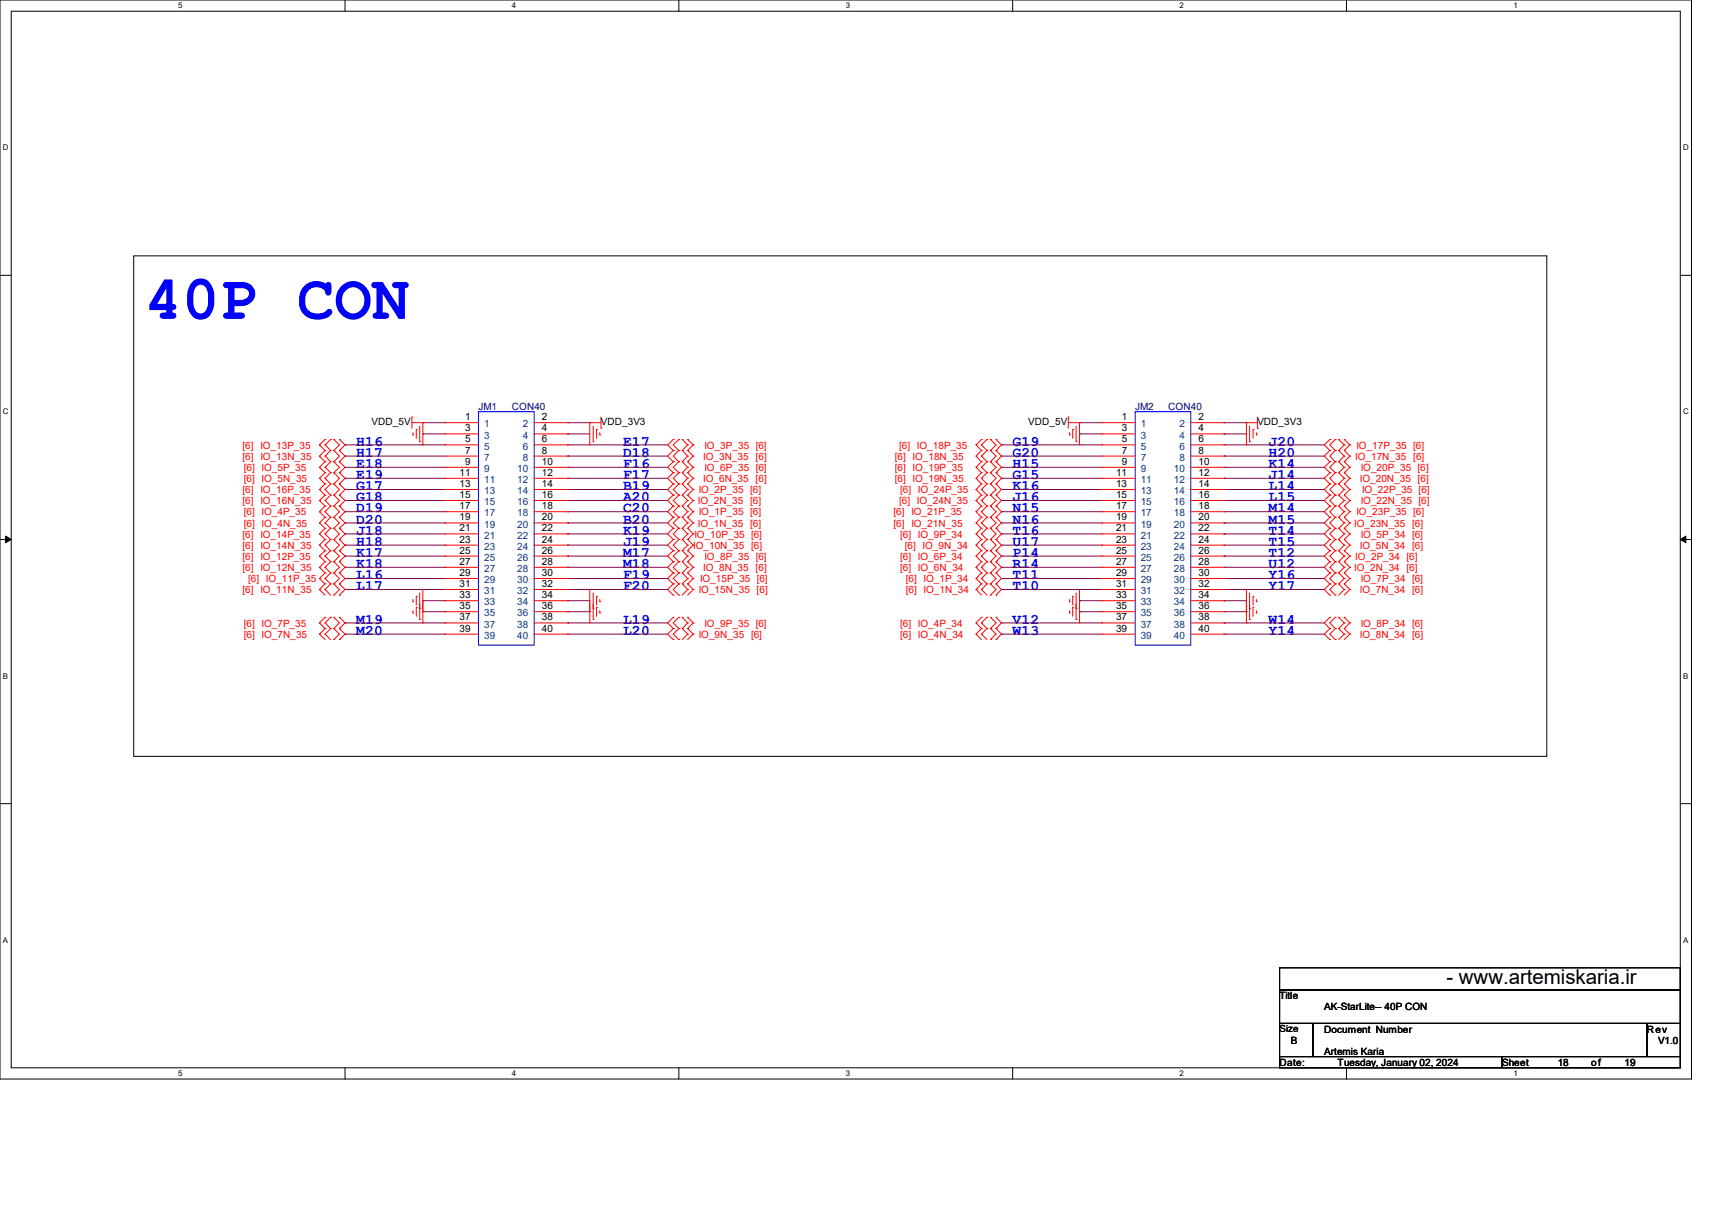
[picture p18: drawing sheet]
<svg xmlns="http://www.w3.org/2000/svg" width="297mm" height="210mm" viewBox="0 0 297 210" stroke-linecap="round" stroke-linejoin="round" font-family="sans-serif">
<defs><g id="words">
<text font-size="10.8" fill="#00f" x="25.1" y="55.3">40P CON</text>
<text font-size="3.6" x="251" y="170.8">- www.artemiskaria.ir</text>
<g font-size="2.5" fill="#00f">
<text x="61.8" y="77.4">H16</text>
<text x="108.1" y="77.4">E17</text>
<text x="175.7" y="77.4">G19</text>
<text x="220.1" y="77.4">J20</text>
<text x="61.8" y="79.3">H17</text>
<text x="61.8" y="83.2">E19</text>
<text x="61.8" y="81.2">E18</text>
<text x="108.1" y="79.3">D18</text>
<text x="108.1" y="83.2">F17</text>
<text x="108.1" y="81.2">F16</text>
<text x="175.7" y="79.3">G20</text>
<text x="175.7" y="83.2">G15</text>
<text x="175.7" y="81.2">H15</text>
<text x="220.1" y="79.3">H20</text>
<text x="220.1" y="83.2">J14</text>
<text x="220.1" y="81.2">K14</text>
<text x="61.8" y="85.1">G17</text>
<text x="61.8" y="87">G18</text>
<text x="61.8" y="88.9">D19</text>
<text x="108.1" y="85.1">B19</text>
<text x="108.1" y="87">A20</text>
<text x="108.1" y="88.9">C20</text>
<text x="175.7" y="85.1">K16</text>
<text x="175.7" y="87">J16</text>
<text x="175.7" y="88.9">N15</text>
<text x="220.1" y="85.1">L14</text>
<text x="220.1" y="87">L15</text>
<text x="220.1" y="88.9">M14</text>
<text x="61.8" y="90.9">D20</text>
<text x="61.8" y="92.8">J18</text>
<text x="61.8" y="94.7">H18</text>
<text x="108.1" y="90.9">B20</text>
<text x="108.1" y="92.8">K19</text>
<text x="108.1" y="94.7">J19</text>
<text x="175.7" y="90.9">N16</text>
<text x="175.7" y="92.8">T16</text>
<text x="175.7" y="94.7">U17</text>
<text x="220.1" y="90.9">M15</text>
<text x="220.1" y="92.8">T14</text>
<text x="220.1" y="94.7">T15</text>
<text x="61.8" y="98.6">K18</text>
<text x="61.8" y="96.7">K17</text>
<text x="61.8" y="100.5">L16</text>
<text x="108.1" y="98.6">M18</text>
<text x="108.1" y="96.7">M17</text>
<text x="108.1" y="100.5">F19</text>
<text x="175.7" y="98.6">R14</text>
<text x="175.7" y="96.7">P14</text>
<text x="175.7" y="100.5">T11</text>
<text x="220.1" y="98.6">U12</text>
<text x="220.1" y="96.7">T12</text>
<text x="220.1" y="100.5">Y16</text>
<text x="61.8" y="102.5">L17</text>
<text x="108.1" y="102.5">F20</text>
<text x="175.7" y="102.5">T10</text>
<text x="220.1" y="102.5">Y17</text>
<text x="61.8" y="110.2">M20</text>
<text x="61.8" y="108.2">M19</text>
<text x="108.1" y="110.2">L20</text>
<text x="108.1" y="108.2">L19</text>
<text x="175.7" y="110.2">W13</text>
<text x="175.7" y="108.2">V12</text>
<text x="220.1" y="110.2">Y14</text>
<text x="220.1" y="108.2">W14</text>
</g>
<g font-size="1.7" fill="#000080">
<text x="83" y="71.1">JM1</text>
<text x="88.8" y="71.1">CON40</text>
<text x="196.9" y="71.1">JM2</text>
<text x="202.7" y="71.1">CON40</text>
</g>
<g font-size="1.7" fill="#f00">
<text x="42.1" y="77.9">[6] IO_13P_35</text>
<text x="122.2" y="77.9">IO_3P_35 [6]</text>
<text x="156" y="77.9">[6] IO_18P_35</text>
<text x="235.3" y="77.9">IO_17P_35 [6]</text>
<text x="42.1" y="79.8">[6] IO_13N_35</text>
<text x="42.3" y="81.7">[6] IO_5P_35</text>
<text x="42.3" y="83.6">[6] IO_5N_35</text>
<text x="122" y="79.8">IO_3N_35 [6]</text>
<text x="122" y="83.6">IO_6N_35 [6]</text>
<text x="122.2" y="81.7">IO_6P_35 [6]</text>
<text x="155.2" y="79.8">[6] IO_18N_35</text>
<text x="155.2" y="81.7">[6] IO_19P_35</text>
<text x="155.2" y="83.6">[6] IO_19N_35</text>
<text x="235.1" y="79.8">IO_17N_35 [6]</text>
<text x="235.9" y="83.6">IO_20N_35 [6]</text>
<text x="236.1" y="81.7">IO_20P_35 [6]</text>
<text x="42.1" y="85.6">[6] IO_16P_35</text>
<text x="42.1" y="87.5">[6] IO_16N_35</text>
<text x="42.3" y="89.4">[6] IO_4P_35</text>
<text x="121.1" y="87.5">IO_2N_35 [6]</text>
<text x="121.2" y="89.4">IO_1P_35 [6]</text>
<text x="121.2" y="85.6">IO_2P_35 [6]</text>
<text x="155" y="89.4">[6] IO_21P_35</text>
<text x="156" y="87.5">[6] IO_24N_35</text>
<text x="156.2" y="85.6">[6] IO_24P_35</text>
<text x="235.3" y="89.4">IO_23P_35 [6]</text>
<text x="236.1" y="87.5">IO_22N_35 [6]</text>
<text x="236.3" y="85.6">IO_22P_35 [6]</text>
<text x="42.1" y="93.3">[6] IO_14P_35</text>
<text x="42.1" y="95.2">[6] IO_14N_35</text>
<text x="42.3" y="91.4">[6] IO_4N_35</text>
<text x="120.3" y="95.2">IO_10N_35 [6]</text>
<text x="120.5" y="93.3">IO_10P_35 [6]</text>
<text x="121.1" y="91.4">IO_1N_35 [6]</text>
<text x="155" y="91.4">[6] IO_21N_35</text>
<text x="156.2" y="93.3">[6] IO_9P_34</text>
<text x="157" y="95.2">[6] IO_9N_34</text>
<text x="234.9" y="91.4">IO_23N_35 [6]</text>
<text x="235.9" y="95.2">IO_5N_34 [6]</text>
<text x="236.1" y="93.3">IO_5P_34 [6]</text>
<text x="42.1" y="97.2">[6] IO_12P_35</text>
<text x="42.1" y="99.1">[6] IO_12N_35</text>
<text x="43.1" y="101">[6] IO_11P_35</text>
<text x="121.5" y="101">IO_15P_35 [6]</text>
<text x="122" y="99.1">IO_8N_35 [6]</text>
<text x="122.2" y="97.2">IO_8P_35 [6]</text>
<text x="156.2" y="99.1">[6] IO_6N_34</text>
<text x="156.2" y="97.2">[6] IO_6P_34</text>
<text x="157.1" y="101">[6] IO_1P_34</text>
<text x="234.9" y="99.1">IO_2N_34 [6]</text>
<text x="235.1" y="97.2">IO_2P_34 [6]</text>
<text x="236.1" y="101">IO_7P_34 [6]</text>
<text x="42.1" y="103">[6] IO_11N_35</text>
<text x="121.2" y="103">IO_15N_35 [6]</text>
<text x="157.1" y="103">[6] IO_1N_34</text>
<text x="235.9" y="103">IO_7N_34 [6]</text>
<text x="42.3" y="110.7">[6] IO_7N_35</text>
<text x="42.3" y="108.8">[6] IO_7P_35</text>
<text x="121.2" y="110.7">IO_9N_35 [6]</text>
<text x="122.2" y="108.8">IO_9P_35 [6]</text>
<text x="156.2" y="108.8">[6] IO_4P_34</text>
<text x="156.2" y="110.7">[6] IO_4N_34</text>
<text x="235.9" y="110.7">IO_8N_34 [6]</text>
<text x="236.1" y="108.8">IO_8P_34 [6]</text>
</g>
<g font-size="1.7">
<text x="64.5" y="73.8">VDD_5V</text>
<text x="80.7" y="72.9">1</text>
<text x="80.7" y="74.9">3</text>
<text x="80.7" y="76.8">5</text>
<text x="94" y="72.9">2</text>
<text x="94" y="74.9">4</text>
<text x="94" y="76.8">6</text>
<text x="104.3" y="73.8">VDD_3V3</text>
<text x="178.4" y="73.8">VDD_5V</text>
<text x="194.6" y="72.9">1</text>
<text x="194.6" y="74.9">3</text>
<text x="194.6" y="76.8">5</text>
<text x="207.9" y="72.9">2</text>
<text x="207.9" y="74.9">4</text>
<text x="207.9" y="76.8">6</text>
<text x="218.1" y="73.8">VDD_3V3</text>
<text x="79.7" y="82.6">11</text>
<text x="80.7" y="78.7">7</text>
<text x="80.7" y="80.7">9</text>
<text x="94" y="78.7">8</text>
<text x="94" y="80.7">10</text>
<text x="94" y="82.6">12</text>
<text x="193.6" y="82.6">11</text>
<text x="194.6" y="78.7">7</text>
<text x="194.6" y="80.7">9</text>
<text x="207.9" y="78.7">8</text>
<text x="207.9" y="80.7">10</text>
<text x="207.9" y="82.6">12</text>
<text x="79.7" y="84.5">13</text>
<text x="79.7" y="86.4">15</text>
<text x="79.7" y="88.4">17</text>
<text x="94" y="84.5">14</text>
<text x="94" y="86.4">16</text>
<text x="94" y="88.4">18</text>
<text x="193.6" y="84.5">13</text>
<text x="193.6" y="86.4">15</text>
<text x="193.6" y="88.4">17</text>
<text x="207.9" y="84.5">14</text>
<text x="207.9" y="86.4">16</text>
<text x="207.9" y="88.4">18</text>
<text x="79.7" y="90.3">19</text>
<text x="79.7" y="92.2">21</text>
<text x="79.7" y="94.2">23</text>
<text x="94" y="90.3">20</text>
<text x="94" y="92.2">22</text>
<text x="94" y="94.2">24</text>
<text x="193.6" y="90.3">19</text>
<text x="193.6" y="92.2">21</text>
<text x="193.6" y="94.2">23</text>
<text x="207.9" y="90.3">20</text>
<text x="207.9" y="92.2">22</text>
<text x="207.9" y="94.2">24</text>
<text x="79.7" y="96.1">25</text>
<text x="79.7" y="98">27</text>
<text x="79.7" y="100">29</text>
<text x="79.7" y="101.9">31</text>
<text x="94" y="96.1">26</text>
<text x="94" y="98">28</text>
<text x="94" y="100">30</text>
<text x="94" y="101.9">32</text>
<text x="193.6" y="96.1">25</text>
<text x="193.6" y="98">27</text>
<text x="193.6" y="100">29</text>
<text x="193.6" y="101.9">31</text>
<text x="207.9" y="96.1">26</text>
<text x="207.9" y="98">28</text>
<text x="207.9" y="100">30</text>
<text x="207.9" y="101.9">32</text>
<text x="79.7" y="103.8">33</text>
<text x="79.7" y="105.7">35</text>
<text x="79.7" y="107.7">37</text>
<text x="94" y="103.8">34</text>
<text x="94" y="105.7">36</text>
<text x="94" y="107.7">38</text>
<text x="193.6" y="103.8">33</text>
<text x="193.6" y="105.7">35</text>
<text x="193.6" y="107.7">37</text>
<text x="207.9" y="103.8">34</text>
<text x="207.9" y="105.7">36</text>
<text x="207.9" y="107.7">38</text>
<text x="79.7" y="109.6">39</text>
<text x="94" y="109.6">40</text>
<text x="193.6" y="109.6">39</text>
<text x="207.9" y="109.6">40</text>
<text x="222" y="173.4">Title</text>
<text x="222" y="179.2">Size</text>
<text x="229.7" y="175.3">AK-StarLite-- 40P CON</text>
<text x="229.7" y="179.2">Document Number</text>
<text x="285.7" y="179.2">Rev</text>
<text x="222" y="185">Date:</text>
<text x="223.9" y="181.1">B</text>
<text x="229.7" y="183.1">Artemis Karia</text>
<text x="232.1" y="185">Tuesday, January 02, 2024</text>
<text x="260.6" y="185">Sheet</text>
<text x="270.2" y="185">18</text>
<text x="276.1" y="185">of</text>
<text x="281.8" y="185">19</text>
<text x="287.6" y="181.1">V1.0</text>
</g>
<g font-size="1.7" fill="#004080">
<text x="84" y="74.2">1</text>
<text x="84" y="76.1">3</text>
<text x="90.7" y="74.2">2</text>
<text x="90.7" y="76.1">4</text>
<text x="197.9" y="74.2">1</text>
<text x="197.9" y="76.1">3</text>
<text x="204.6" y="74.2">2</text>
<text x="204.6" y="76.1">4</text>
<text x="84" y="78">5</text>
<text x="84" y="80">7</text>
<text x="84" y="81.9">9</text>
<text x="84" y="83.8">11</text>
<text x="89.7" y="81.9">10</text>
<text x="89.7" y="83.8">12</text>
<text x="90.7" y="78">6</text>
<text x="90.7" y="80">8</text>
<text x="197.9" y="78">5</text>
<text x="197.9" y="80">7</text>
<text x="197.9" y="81.9">9</text>
<text x="197.9" y="83.8">11</text>
<text x="203.7" y="81.9">10</text>
<text x="203.7" y="83.8">12</text>
<text x="204.6" y="78">6</text>
<text x="204.6" y="80">8</text>
<text x="84" y="85.8">13</text>
<text x="84" y="87.7">15</text>
<text x="84" y="89.6">17</text>
<text x="89.7" y="85.8">14</text>
<text x="89.7" y="87.7">16</text>
<text x="89.7" y="89.6">18</text>
<text x="197.9" y="85.8">13</text>
<text x="197.9" y="87.7">15</text>
<text x="197.9" y="89.6">17</text>
<text x="203.7" y="85.8">14</text>
<text x="203.7" y="87.7">16</text>
<text x="203.7" y="89.6">18</text>
<text x="84" y="91.6">19</text>
<text x="84" y="93.5">21</text>
<text x="84" y="95.4">23</text>
<text x="89.7" y="91.6">20</text>
<text x="89.7" y="93.5">22</text>
<text x="89.7" y="95.4">24</text>
<text x="197.9" y="91.6">19</text>
<text x="197.9" y="93.5">21</text>
<text x="197.9" y="95.4">23</text>
<text x="203.7" y="91.6">20</text>
<text x="203.7" y="93.5">22</text>
<text x="203.7" y="95.4">24</text>
<text x="84" y="97.3">25</text>
<text x="84" y="99.3">27</text>
<text x="84" y="101.2">29</text>
<text x="89.7" y="97.3">26</text>
<text x="89.7" y="99.3">28</text>
<text x="89.7" y="101.2">30</text>
<text x="197.9" y="97.3">25</text>
<text x="197.9" y="99.3">27</text>
<text x="197.9" y="101.2">29</text>
<text x="203.7" y="97.3">26</text>
<text x="203.7" y="99.3">28</text>
<text x="203.7" y="101.2">30</text>
<text x="84" y="103.1">31</text>
<text x="84" y="105.1">33</text>
<text x="84" y="107">35</text>
<text x="89.7" y="103.1">32</text>
<text x="89.7" y="105.1">34</text>
<text x="89.7" y="107">36</text>
<text x="197.9" y="103.1">31</text>
<text x="197.9" y="105.1">33</text>
<text x="197.9" y="107">35</text>
<text x="203.7" y="103.1">32</text>
<text x="203.7" y="105.1">34</text>
<text x="203.7" y="107">36</text>
<text x="84" y="108.9">37</text>
<text x="84" y="110.9">39</text>
<text x="89.7" y="108.9">38</text>
<text x="89.7" y="110.9">40</text>
<text x="197.9" y="108.9">37</text>
<text x="197.9" y="110.9">39</text>
<text x="203.7" y="108.9">38</text>
<text x="203.7" y="110.9">40</text>
</g>
<g font-size="1.4">
<text x="30.9" y="1.4">5</text>
<text x="88.8" y="1.4">4</text>
<text x="146.7" y="1.4">3</text>
<text x="204.6" y="1.4">2</text>
<text x="262.6" y="1.4">1</text>
<text x=".5" y="26.1">D</text>
<text x="292" y="26.1">D</text>
<text x=".5" y="71.9">C</text>
<text x="292" y="71.9">C</text>
<text x=".5" y="117.8">B</text>
<text x="292" y="117.8">B</text>
<text x=".5" y="163.6">A</text>
<text x="292" y="163.6">A</text>
<text x="30.9" y="186.8">5</text>
<text x="88.8" y="186.8">4</text>
<text x="146.7" y="186.8">3</text>
<text x="204.6" y="186.8">2</text>
<text x="262.6" y="186.8">1</text>
</g>
</g></defs>
<path d="M0 0h293.5v187.3h-293.5zM1.9 1.9h289.6v183.4h-289.6z" fill="none" stroke="#000" stroke-width=".17"/>
<g fill="#fff">
<path d="M30.9 .2h.8v1.5h-.8z"/>
<path d="M30.9 185.5h.8v1.6h-.8z"/>
</g>
<path d="M59.9 0v1.9M59.9 185.3v2" fill="none" stroke="#000" stroke-width=".17"/>
<g fill="#fff">
<path d="M88.8 .2h.8v1.5h-.8z"/>
<path d="M88.8 185.5h.8v1.6h-.8z"/>
</g>
<path d="M117.8 0v1.9M117.8 185.3v2" fill="none" stroke="#000" stroke-width=".17"/>
<g fill="#fff">
<path d="M146.7 .2h.8v1.5h-.8z"/>
<path d="M146.7 185.5h.8v1.6h-.8z"/>
</g>
<path d="M175.7 0v1.9M175.7 185.3v2" fill="none" stroke="#000" stroke-width=".17"/>
<g fill="#fff">
<path d="M204.6 .2h.8v1.5h-.8z"/>
<path d="M204.6 185.5h.8v1.6h-.8z"/>
</g>
<path d="M233.6 0v1.9M233.6 185.3v2" fill="none" stroke="#000" stroke-width=".17"/>
<g fill="#fff">
<path d="M262.6 .2h.7v1.5h-.7z"/>
<path d="M262.6 185.5h.7v1.6h-.7z"/>
<path d="M.5 24.8h1v1.6h-1z"/>
<path d="M292 24.8h1v1.6h-1z"/>
<path d="M.5 70.7h1v1.5h-1z"/>
<path d="M292 70.7h1v1.5h-1z"/>
</g>
<path d="M0 47.8h1.9M291.5 47.8h2" fill="none" stroke="#000" stroke-width=".17"/>
<g fill="#fff">
<path d="M.5 116.5h.9v1.6h-.9z"/>
<path d="M292 116.5h.9v1.6h-.9z"/>
</g>
<path d="M0 93.6h1.9M291.5 93.6h2" fill="none" stroke="#000" stroke-width=".17"/>
<path d="M1 93l.9 .6-.9 .6zM291.5 93.6l1-.6v1.2z" fill="#000" stroke="#000" stroke-width=".17"/>
<g fill="#fff">
<path d="M.5 162.4h.9v1.5h-.9z"/>
<path d="M292 162.4h.9v1.5h-.9z"/>
</g>
<path d="M23.2 44.4h245.2v86.9h-245.2zM0 139.5h1.9M291.5 139.5h2M222 168h69.5v3.8h-69.5zM222 171.8h69.5v5.8h-69.5zM222 177.6h5.8v5.8h-5.8zM227.8 177.6h57.9v5.8h-57.9zM285.7 177.6h5.8v5.8h-5.8zM222 183.4h38.6v1.9h-38.6zM260.6 183.4h30.9v1.9h-30.9z" fill="none" stroke="#000" stroke-width=".17"/>
<g fill="none" stroke="#800040" stroke-width=".17">
<path d="M59.9 77.2h.1M59.9 79.2h.1M59.9 77.2h17.3M59.9 79.2h17.3M73.4 73.4h.1M73.4 75.3h.1M73.4 73.4h3.8M73.4 75.3h3.8M98.5 73.4h.1M98.5 75.3h.1M98.5 77.2h.1M98.5 79.2h.1"/>
<path d="M98.5 73.4h3.8M98.5 75.3h3.8M98.5 77.2h17.3M98.5 79.2h17.3M173.7 77.2h.1M173.7 79.2h.1M173.7 77.2h17.4M173.7 79.2h17.4M187.3 73.4h.1M187.3 75.3h.1M187.3 73.4h3.8M187.3 75.3h3.8"/>
<path d="M212.3 73.4h.1M212.3 75.3h.1M212.3 77.2h.1M212.3 79.2h.1M212.3 73.4h3.9M212.3 75.3h3.9M212.3 77.2h17.4M212.3 79.2h17.4M59.9 81.1h.1M59.9 83h.1M59.9 85h.1M59.9 86.9h.1"/>
<path d="M59.9 90.8h.1M59.9 88.8h.1M59.9 92.7h.1M59.9 94.6h.1M59.9 98.5h.1M59.9 96.5h.1M59.9 81.1h17.3M59.9 92.7h17.3M59.9 90.8h17.3M59.9 88.8h17.3M59.9 85h17.3M59.9 86.9h17.3"/>
<path d="M59.9 83h17.3M59.9 98.5h17.3M59.9 94.6h17.3M59.9 96.5h17.3M98.5 81.1h.1M98.5 92.7h.1M98.5 90.8h.1M98.5 88.8h.1M98.5 85h.1M98.5 86.9h.1M98.5 83h.1M98.5 98.5h.1"/>
<path d="M98.5 94.6h.1M98.5 96.5h.1M98.5 81.1h17.3M98.5 92.7h17.3M98.5 90.8h17.3M98.5 88.8h17.3M98.5 85h17.3M98.5 86.9h17.3M98.5 83h17.3M98.5 98.5h17.3M98.5 94.6h17.3M98.5 96.5h17.3"/>
<path d="M173.7 81.1h.1M173.7 83h.1M173.7 85h.1M173.7 86.9h.1M173.7 90.8h.1M173.7 88.8h.1M173.7 98.5h.1M173.7 96.5h.1M173.7 94.6h.1M173.7 92.7h.1M173.7 81.1h17.4M173.7 92.7h17.4"/>
<path d="M173.7 90.8h17.4M173.7 88.8h17.4M173.7 85h17.4M173.7 86.9h17.4M173.7 83h17.4M173.7 98.5h17.4M173.7 94.6h17.4M173.7 96.5h17.4M212.3 88.8h.1M212.3 90.8h.1M212.3 86.9h.1M212.3 85h.1"/>
<path d="M212.3 83h.1M212.3 81.1h.1M212.3 92.7h.1M212.3 94.6h.1M212.3 96.5h.1M212.3 98.5h.1M212.3 81.1h17.4M212.3 92.7h17.4M212.3 90.8h17.4M212.3 88.8h17.4M212.3 85h17.4M212.3 86.9h17.4"/>
<path d="M212.3 83h17.4M212.3 98.5h17.4M212.3 94.6h17.4M212.3 96.5h17.4M59.9 100.4h.1M59.9 102.3h.1M59.9 108.1h.1M59.9 110.1h.1M59.9 100.4h17.3M59.9 102.3h17.3M59.9 110.1h17.3M59.9 108.1h17.3"/>
<path d="M73.4 104.3h.1M73.4 106.2h.1M73.4 104.3h3.8M73.4 106.2h3.8M98.5 104.3h.1M98.5 106.2h.1M98.5 100.4h.1M98.5 102.3h.1M98.5 108.1h.1M98.5 110.1h.1M98.5 104.3h3.8M98.5 106.2h3.8"/>
<path d="M98.5 100.4h17.3M98.5 102.3h17.3M98.5 110.1h17.3M98.5 108.1h17.3M173.7 100.4h.1M173.7 102.3h.1M173.7 110.1h.1M173.7 108.1h.1M173.7 100.4h17.4M173.7 102.3h17.4M173.7 110.1h17.4M173.7 108.1h17.4"/>
<path d="M187.3 104.3h.1M187.3 106.2h.1M187.3 104.3h3.8M187.3 106.2h3.8M212.3 104.3h.1M212.3 106.2h.1M212.3 102.3h.1M212.3 100.4h.1M212.3 108.1h.1M212.3 110.1h.1M212.3 104.3h3.9M212.3 106.2h3.9"/>
<path d="M212.3 100.4h17.4M212.3 102.3h17.4M212.3 110.1h17.4M212.3 108.1h17.4"/>
</g>
<g fill="none" stroke="#f00" stroke-width=".17">
<path d="M55.4 77.2h.1M55.4 79.2h.1M55.4 77.2l1 1M55.4 79.2l1 .9M56.4 77.2h.1M56.4 76.3h.1M56.4 79.2h.1M56.4 78.2h.1M56.4 77.2l1 1M56.4 76.3l-1 .9M56.4 79.2l1 .9M56.4 78.2l-1 1"/>
<path d="M57.4 76.3h.1M57.4 78.2h.1M57.4 76.3l-1 .9M57.4 78.2l-1 1M57.9 78.2h.1M57.9 76.3h.1M57.9 76.3l1 .9-1 1M57.9 78.2l1 1-1 .9M58.9 76.3h.1M58.9 78.2h.1M58.9 76.3l1 .9-1 1M58.9 78.2l1 1-1 .9"/>
<path d="M71.5 72.4h.1M71.5 73.4h1.9M71.5 72.4v1.9M71.6 75.5h.1M71.6 75.1v.4M72.2 74.5h.1M72.2 74.5v1.6M72.8 76.7h.1M72.8 74v2.7M73.4 73.4h.1M73.4 77.2h.1M73.4 73.4v3.8"/>
<path d="M77.2 73.4h.1M77.2 75.3h.1M77.2 77.2h.1M77.2 79.2h.1M77.2 73.4h5.8M77.2 75.3h5.8M77.2 77.2h5.8M77.2 79.2h5.8M92.7 73.4h5.8M92.7 75.3h5.8M92.7 77.2h5.8M92.7 79.2h5.8"/>
<path d="M98.5 73.4h.1M98.5 75.3h.1M98.5 77.2h.1M98.5 79.2h.1M102.3 73.4h.1M102.3 77.2h.1M102.3 73.4h2M102.3 73.4v3.8M102.9 76.7h.1M102.9 74v2.7M103.5 74.5h.1M103.5 74.5v1.6"/>
<path d="M104.1 75.5h.1M104.1 75.1v.4M104.3 74.3h.1M104.3 72.4v1.9M116.8 78.2h.1M116.8 76.3h.1M116.8 78.2l-1 1 1 .9M116.8 76.3l-1 .9 1 1M117.8 78.2h.1M117.8 76.3h.1M117.8 78.2l-1 1 1 .9M117.8 76.3l-1 .9 1 1"/>
<path d="M118.4 78.2h.1M118.4 76.3h.1M118.4 78.2l.9 1M118.4 76.3l.9 .9M119.3 79.2h.1M119.3 78.2h.1M119.3 77.2h.1M119.3 76.3h.1M119.3 79.2l-.9 .9M119.3 78.2l1 1M119.3 77.2l-.9 1M119.3 76.3l1 .9"/>
<path d="M120.3 79.2h.1M120.3 77.2h.1M120.3 79.2l-1 .9M120.3 77.2l-1 1M169.3 77.2h.1M169.3 79.2h.1M169.3 77.2l1 1M169.3 79.2l1 .9M170.3 77.2h.1M170.3 76.3h.1M170.3 79.2h.1M170.3 78.2h.1"/>
<path d="M170.3 77.2l.9 1M170.3 76.3l-1 .9M170.3 79.2l.9 .9M170.3 78.2l-1 1M171.2 76.3h.1M171.2 78.2h.1M171.2 76.3l-.9 .9M171.2 78.2l-.9 1M171.8 78.2h.1M171.8 76.3h.1M171.8 76.3l1 .9-1 1M171.8 78.2l1 1-1 .9"/>
<path d="M172.8 76.3h.1M172.8 78.2h.1M172.8 76.3l.9 .9-.9 1M172.8 78.2l.9 1-.9 .9M185.3 72.4h.1M185.3 73.4h2M185.3 72.4v1.9M185.5 75.5h.1M185.5 75.1v.4M186.1 74.5h.1M186.1 74.5v1.6M186.7 76.7h.1"/>
<path d="M186.7 74v2.7M187.3 73.4h.1M187.3 77.2h.1M187.3 73.4v3.8M191.1 73.4h.1M191.1 75.3h.1M191.1 77.2h.1M191.1 79.2h.1M191.1 73.4h5.8M191.1 75.3h5.8M191.1 77.2h5.8M191.1 79.2h5.8"/>
<path d="M206.6 73.4h5.7M206.6 75.3h5.7M206.6 77.2h5.7M206.6 79.2h5.7M212.3 73.4h.1M212.3 75.3h.1M212.3 77.2h.1M212.3 79.2h.1M216.2 73.4h.1M216.2 77.2h.1M216.2 73.4h1.9M216.2 73.4v3.8"/>
<path d="M216.8 76.7h.1M216.8 74v2.7M217.4 74.5h.1M217.4 74.5v1.6M218 75.5h.1M218 75.1v.4M218.1 74.3h.1M218.1 72.4v1.9M230.7 76.3h.1M230.7 78.2h.1M230.7 76.3l-1 .9 1 1M230.7 78.2l-1 1 1 .9"/>
<path d="M231.6 78.2h.1M231.6 76.3h.1M231.6 76.3l-.9 .9 .9 1M231.6 78.2l-.9 1 .9 .9M232.2 76.3h.1M232.2 78.2h.1M232.2 76.3l1 .9M232.2 78.2l1 1M233.2 77.2h.1M233.2 76.3h.1M233.2 79.2h.1M233.2 78.2h.1"/>
<path d="M233.2 77.2l-1 1M233.2 76.3l1 .9M233.2 79.2l-1 .9M233.2 78.2l1 1M234.2 77.2h.1M234.2 79.2h.1M234.2 77.2l-1 1M234.2 79.2l-1 .9M55.4 96.5h.1M55.4 81.1h.1M55.4 88.8h.1M55.4 83h.1"/>
<path d="M55.4 98.5h.1M55.4 92.7h.1M55.4 90.8h.1M55.4 94.6h.1M55.4 85h.1M55.4 86.9h.1M55.4 96.5l1 1M55.4 81.1l1 .9M55.4 88.8l1 1M55.4 83l1 1M55.4 98.5l1 .9M55.4 92.7l1 .9"/>
<path d="M55.4 90.8l1 .9M55.4 94.6l1 1M55.4 85l1 .9M55.4 86.9l1 .9M56.4 99.4h.1M56.4 96.5h.1M56.4 95.6h.1M56.4 81.1h.1M56.4 80.1h.1M56.4 88.8h.1M56.4 87.8h.1M56.4 83h.1"/>
<path d="M56.4 82h.1M56.4 98.5h.1M56.4 97.5h.1M56.4 92.7h.1M56.4 91.7h.1M56.4 90.8h.1M56.4 89.8h.1M56.4 94.6h.1M56.4 93.6h.1M56.4 85h.1M56.4 84h.1M56.4 86.9h.1"/>
<path d="M56.4 85.9h.1M56.4 99.4l-1 1M56.4 96.5l1 1M56.4 95.6l-1 .9M56.4 81.1l1 .9M56.4 80.1l-1 1M56.4 88.8l1 1M56.4 87.8l-1 1M56.4 83l1 1M56.4 82l-1 1M56.4 98.5l1 .9M56.4 97.5l-1 1"/>
<path d="M56.4 92.7l1 .9M56.4 91.7l-1 1M56.4 90.8l1 .9M56.4 89.8l-1 1M56.4 94.6l1 1M56.4 93.6l-1 1M56.4 85l1 .9M56.4 84l-1 1M56.4 86.9l1 .9M56.4 85.9l-1 1M57.4 99.4h.1M57.4 95.6h.1"/>
<path d="M57.4 80.1h.1M57.4 87.8h.1M57.4 82h.1M57.4 97.5h.1M57.4 91.7h.1M57.4 89.8h.1M57.4 93.6h.1M57.4 84h.1M57.4 85.9h.1M57.4 99.4l-1 1M57.4 95.6l-1 .9M57.4 80.1l-1 1"/>
<path d="M57.4 87.8l-1 1M57.4 82l-1 1M57.4 97.5l-1 1M57.4 91.7l-1 1M57.4 89.8l-1 1M57.4 93.6l-1 1M57.4 84l-1 1M57.4 85.9l-1 1M57.9 99.4h.1M57.9 97.5h.1M57.9 95.6h.1M57.9 82h.1"/>
<path d="M57.9 80.1h.1M57.9 89.8h.1M57.9 87.8h.1M57.9 84h.1M57.9 93.6h.1M57.9 91.7h.1M57.9 85.9h.1M57.9 99.4l1 1-1 .9M57.9 95.6l1 .9-1 1M57.9 80.1l1 1-1 .9M57.9 87.8l1 1-1 1M57.9 82l1 1-1 1"/>
<path d="M57.9 97.5l1 1-1 .9M57.9 91.7l1 1-1 .9M57.9 89.8l1 1-1 .9M57.9 93.6l1 1-1 1M57.9 84l1 1-1 .9M57.9 85.9l1 1-1 .9M58.9 99.4h.1M58.9 95.6h.1M58.9 97.5h.1M58.9 80.1h.1M58.9 82h.1M58.9 87.8h.1"/>
<path d="M58.9 89.8h.1M58.9 84h.1M58.9 91.7h.1M58.9 93.6h.1M58.9 85.9h.1M58.9 99.4l1 1-1 .9M58.9 95.6l1 .9-1 1M58.9 80.1l1 1-1 .9M58.9 87.8l1 1-1 1M58.9 82l1 1-1 1M58.9 97.5l1 1-1 .9M58.9 91.7l1 1-1 .9"/>
<path d="M58.9 89.8l1 1-1 .9M58.9 93.6l1 1-1 1M58.9 84l1 1-1 .9M58.9 85.9l1 1-1 .9M77.2 81.1h.1M77.2 83h.1M77.2 85h.1M77.2 86.9h.1M77.2 88.8h.1M77.2 90.8h.1M77.2 92.7h.1M77.2 94.6h.1"/>
<path d="M77.2 96.5h.1M77.2 98.5h.1M77.2 81.1h5.8M77.2 83h5.8M77.2 85h5.8M77.2 86.9h5.8M77.2 88.8h5.8M77.2 90.8h5.8M77.2 92.7h5.8M77.2 94.6h5.8M77.2 96.5h5.8M77.2 98.5h5.8"/>
<path d="M92.7 81.1h5.8M92.7 83h5.8M92.7 85h5.8M92.7 86.9h5.8M92.7 88.8h5.8M92.7 90.8h5.8M92.7 92.7h5.8M92.7 94.6h5.8M92.7 96.5h5.8M92.7 98.5h5.8M98.5 81.1h.1M98.5 83h.1"/>
<path d="M98.5 85h.1M98.5 86.9h.1M98.5 88.8h.1M98.5 90.8h.1M98.5 92.7h.1M98.5 94.6h.1M98.5 96.5h.1M98.5 98.5h.1M116.8 89.8h.1M116.8 91.7h.1M116.8 87.8h.1M116.8 85.9h.1"/>
<path d="M116.8 93.6h.1M116.8 84h.1M116.8 80.1h.1M116.8 95.6h.1M116.8 99.4h.1M116.8 82h.1M116.8 97.5h.1M116.8 89.8l-1 1 1 .9M116.8 87.8l-1 1 1 1M116.8 85.9l-1 1 1 .9M116.8 91.7l-1 1 1 .9M116.8 84l-1 1 1 .9"/>
<path d="M116.8 93.6l-1 1 1 1M116.8 99.4l-1 1 1 .9M116.8 82l-1 1 1 1M116.8 80.1l-1 1 1 .9M116.8 97.5l-1 1 1 .9M116.8 95.6l-1 .9 1 1M117.8 91.7h.1M117.8 89.8h.1M117.8 87.8h.1M117.8 85.9h.1M117.8 93.6h.1M117.8 84h.1"/>
<path d="M117.8 80.1h.1M117.8 95.6h.1M117.8 99.4h.1M117.8 82h.1M117.8 97.5h.1M117.8 89.8l-1 1 1 .9M117.8 87.8l-1 1 1 1M117.8 85.9l-1 1 1 .9M117.8 91.7l-1 1 1 .9M117.8 84l-1 1 1 .9M117.8 93.6l-1 1 1 1M117.8 99.4l-1 1 1 .9"/>
<path d="M117.8 82l-1 1 1 1M117.8 80.1l-1 1 1 .9M117.8 97.5l-1 1 1 .9M117.8 95.6l-1 .9 1 1M118.4 89.8h.1M118.4 87.8h.1M118.4 85.9h.1M118.4 91.7h.1M118.4 84h.1M118.4 93.6h.1M118.4 99.4h.1M118.4 82h.1"/>
<path d="M118.4 80.1h.1M118.4 97.5h.1M118.4 95.6h.1M118.4 89.8l.9 1M118.4 87.8l.9 1M118.4 85.9l.9 1M118.4 91.7l.9 1M118.4 84l.9 1M118.4 93.6l.9 1M118.4 99.4l.9 1M118.4 82l.9 1M118.4 80.1l.9 1"/>
<path d="M118.4 97.5l.9 1M118.4 95.6l.9 .9M119.3 90.8h.1M119.3 89.8h.1M119.3 88.8h.1M119.3 87.8h.1M119.3 86.9h.1M119.3 85.9h.1M119.3 92.7h.1M119.3 91.7h.1M119.3 85h.1M119.3 84h.1"/>
<path d="M119.3 94.6h.1M119.3 93.6h.1M119.3 99.4h.1M119.3 83h.1M119.3 82h.1M119.3 81.1h.1M119.3 80.1h.1M119.3 98.5h.1M119.3 97.5h.1M119.3 96.5h.1M119.3 95.6h.1M119.3 90.8l-.9 .9"/>
<path d="M119.3 89.8l1 1M119.3 88.8l-.9 1M119.3 87.8l1 1M119.3 86.9l-.9 .9M119.3 85.9l1 1M119.3 92.7l-.9 .9M119.3 91.7l1 1M119.3 85l-.9 .9M119.3 84l1 1M119.3 94.6l-.9 1M119.3 93.6l1 1M119.3 99.4l1 1"/>
<path d="M119.3 83l-.9 1M119.3 82l1 1M119.3 81.1l-.9 .9M119.3 80.1l1 1M119.3 98.5l-.9 .9M119.3 97.5l1 1M119.3 96.5l-.9 1M119.3 95.6l1 .9M120.3 90.8h.1M120.3 88.8h.1M120.3 86.9h.1M120.3 92.7h.1"/>
<path d="M120.3 85h.1M120.3 94.6h.1M120.3 83h.1M120.3 81.1h.1M120.3 98.5h.1M120.3 96.5h.1M120.3 90.8l-1 .9M120.3 88.8l-1 1M120.3 86.9l-1 .9M120.3 92.7l-1 .9M120.3 85l-1 .9M120.3 94.6l-1 1"/>
<path d="M120.3 83l-1 1M120.3 81.1l-1 .9M120.3 98.5l-1 .9M120.3 96.5l-1 1M169.3 94.6h.1M169.3 98.5h.1M169.3 96.5h.1M169.3 92.7h.1M169.3 88.8h.1M169.3 81.1h.1M169.3 90.8h.1M169.3 86.9h.1"/>
<path d="M169.3 83h.1M169.3 85h.1M169.3 94.6l1 1M169.3 98.5l1 .9M169.3 96.5l1 1M169.3 92.7l1 .9M169.3 88.8l1 1M169.3 81.1l1 .9M169.3 90.8l1 .9M169.3 86.9l1 .9M169.3 83l1 1M169.3 85l1 .9"/>
<path d="M170.3 94.6h.1M170.3 93.6h.1M170.3 99.4h.1M170.3 98.5h.1M170.3 97.5h.1M170.3 96.5h.1M170.3 95.6h.1M170.3 92.7h.1M170.3 91.7h.1M170.3 88.8h.1M170.3 87.8h.1M170.3 81.1h.1"/>
<path d="M170.3 80.1h.1M170.3 90.8h.1M170.3 89.8h.1M170.3 86.9h.1M170.3 85.9h.1M170.3 83h.1M170.3 82h.1M170.3 85h.1M170.3 84h.1M170.3 94.6l.9 1M170.3 93.6l-1 1M170.3 99.4l-1 1"/>
<path d="M170.3 98.5l.9 .9M170.3 97.5l-1 1M170.3 96.5l.9 1M170.3 95.6l-1 .9M170.3 92.7l.9 .9M170.3 91.7l-1 1M170.3 88.8l.9 1M170.3 87.8l-1 1M170.3 81.1l.9 .9M170.3 80.1l-1 1M170.3 90.8l.9 .9M170.3 89.8l-1 1"/>
<path d="M170.3 86.9l.9 .9M170.3 85.9l-1 1M170.3 83l.9 1M170.3 82l-1 1M170.3 85l.9 .9M170.3 84l-1 1M171.2 93.6h.1M171.2 99.4h.1M171.2 97.5h.1M171.2 95.6h.1M171.2 91.7h.1M171.2 87.8h.1"/>
<path d="M171.2 80.1h.1M171.2 89.8h.1M171.2 85.9h.1M171.2 82h.1M171.2 84h.1M171.2 93.6l-.9 1M171.2 99.4l-.9 1M171.2 97.5l-.9 1M171.2 95.6l-.9 .9M171.2 91.7l-.9 1M171.2 87.8l-.9 1M171.2 80.1l-.9 1"/>
<path d="M171.2 89.8l-.9 1M171.2 85.9l-.9 1M171.2 82l-.9 1M171.2 84l-.9 1M171.8 95.6h.1M171.8 93.6h.1M171.8 99.4h.1M171.8 97.5h.1M171.8 91.7h.1M171.8 80.1h.1M171.8 89.8h.1M171.8 87.8h.1"/>
<path d="M171.8 82h.1M171.8 85.9h.1M171.8 84h.1M171.8 93.6l1 1-1 1M171.8 99.4l1 1-1 .9M171.8 97.5l1 1-1 .9M171.8 95.6l1 .9-1 1M171.8 91.7l1 1-1 .9M171.8 87.8l1 1-1 1M171.8 80.1l1 1-1 .9M171.8 89.8l1 1-1 .9M171.8 85.9l1 1-1 .9"/>
<path d="M171.8 82l1 1-1 1M171.8 84l1 1-1 .9M172.8 93.6h.1M172.8 95.6h.1M172.8 99.4h.1M172.8 97.5h.1M172.8 91.7h.1M172.8 80.1h.1M172.8 87.8h.1M172.8 89.8h.1M172.8 82h.1M172.8 85.9h.1"/>
<path d="M172.8 84h.1M172.8 93.6l.9 1-.9 1M172.8 99.4l.9 1-.9 .9M172.8 97.5l.9 1-.9 .9M172.8 95.6l.9 .9-.9 1M172.8 91.7l.9 1-.9 .9M172.8 87.8l.9 1-.9 1M172.8 80.1l.9 1-.9 .9M172.8 89.8l.9 1-.9 .9M172.8 85.9l.9 1-.9 .9M172.8 82l.9 1-.9 1M172.8 84l.9 1-.9 .9"/>
<path d="M191.1 81.1h.1M191.1 83h.1M191.1 85h.1M191.1 86.9h.1M191.1 88.8h.1M191.1 90.8h.1M191.1 92.7h.1M191.1 94.6h.1M191.1 96.5h.1M191.1 98.5h.1M191.1 81.1h5.8M191.1 83h5.8"/>
<path d="M191.1 85h5.8M191.1 86.9h5.8M191.1 88.8h5.8M191.1 90.8h5.8M191.1 92.7h5.8M191.1 94.6h5.8M191.1 96.5h5.8M191.1 98.5h5.8M206.6 81.1h5.7M206.6 83h5.7M206.6 85h5.7M206.6 86.9h5.7"/>
<path d="M206.6 88.8h5.7M206.6 90.8h5.7M206.6 92.7h5.7M206.6 94.6h5.7M206.6 96.5h5.7M206.6 98.5h5.7M212.3 81.1h.1M212.3 83h.1M212.3 85h.1M212.3 86.9h.1M212.3 88.8h.1M212.3 90.8h.1"/>
<path d="M212.3 92.7h.1M212.3 94.6h.1M212.3 96.5h.1M212.3 98.5h.1M230.7 97.5h.1M230.7 99.4h.1M230.7 95.6h.1M230.7 91.7h.1M230.7 93.6h.1M230.7 80.1h.1M230.7 84h.1M230.7 85.9h.1"/>
<path d="M230.7 87.8h.1M230.7 89.8h.1M230.7 82h.1M230.7 97.5l-1 1 1 .9M230.7 95.6l-1 .9 1 1M230.7 91.7l-1 1 1 .9M230.7 93.6l-1 1 1 1M230.7 84l-1 1 1 .9M230.7 85.9l-1 1 1 .9M230.7 87.8l-1 1 1 1M230.7 80.1l-1 1 1 .9M230.7 89.8l-1 1 1 .9"/>
<path d="M230.7 82l-1 1 1 1M230.7 99.4l-1 1 1 .9M231.6 99.4h.1M231.6 97.5h.1M231.6 95.6h.1M231.6 93.6h.1M231.6 91.7h.1M231.6 80.1h.1M231.6 85.9h.1M231.6 84h.1M231.6 87.8h.1M231.6 89.8h.1"/>
<path d="M231.6 82h.1M231.6 97.5l-.9 1 .9 .9M231.6 95.6l-.9 .9 .9 1M231.6 91.7l-.9 1 .9 .9M231.6 93.6l-.9 1 .9 1M231.6 84l-.9 1 .9 .9M231.6 85.9l-.9 1 .9 .9M231.6 87.8l-.9 1 .9 1M231.6 80.1l-.9 1 .9 .9M231.6 89.8l-.9 1 .9 .9M231.6 82l-.9 1 .9 1M231.6 99.4l-.9 1 .9 .9"/>
<path d="M232.2 97.5h.1M232.2 95.6h.1M232.2 91.7h.1M232.2 93.6h.1M232.2 84h.1M232.2 85.9h.1M232.2 87.8h.1M232.2 80.1h.1M232.2 89.8h.1M232.2 82h.1M232.2 99.4h.1M232.2 97.5l1 1"/>
<path d="M232.2 95.6l1 .9M232.2 91.7l1 1M232.2 93.6l1 1M232.2 84l1 1M232.2 85.9l1 1M232.2 87.8l1 1M232.2 80.1l1 1M232.2 89.8l1 1M232.2 82l1 1M232.2 99.4l1 1M233.2 98.5h.1M233.2 97.5h.1"/>
<path d="M233.2 96.5h.1M233.2 95.6h.1M233.2 92.7h.1M233.2 91.7h.1M233.2 94.6h.1M233.2 93.6h.1M233.2 85h.1M233.2 84h.1M233.2 86.9h.1M233.2 85.9h.1M233.2 88.8h.1M233.2 87.8h.1"/>
<path d="M233.2 81.1h.1M233.2 80.1h.1M233.2 90.8h.1M233.2 89.8h.1M233.2 83h.1M233.2 82h.1M233.2 99.4h.1M233.2 98.5l-1 .9M233.2 97.5l1 1M233.2 96.5l-1 1M233.2 95.6l1 .9M233.2 92.7l-1 .9"/>
<path d="M233.2 91.7l1 1M233.2 94.6l-1 1M233.2 93.6l1 1M233.2 85l-1 .9M233.2 84l1 1M233.2 86.9l-1 .9M233.2 85.9l1 1M233.2 88.8l-1 1M233.2 87.8l1 1M233.2 81.1l-1 .9M233.2 80.1l1 1M233.2 90.8l-1 .9"/>
<path d="M233.2 89.8l1 1M233.2 83l-1 1M233.2 82l1 1M233.2 99.4l1 1M234.2 98.5h.1M234.2 96.5h.1M234.2 92.7h.1M234.2 94.6h.1M234.2 85h.1M234.2 86.9h.1M234.2 88.8h.1M234.2 81.1h.1"/>
<path d="M234.2 90.8h.1M234.2 83h.1M234.2 98.5l-1 .9M234.2 96.5l-1 1M234.2 92.7l-1 .9M234.2 94.6l-1 1M234.2 85l-1 .9M234.2 86.9l-1 .9M234.2 88.8l-1 1M234.2 81.1l-1 .9M234.2 90.8l-1 .9M234.2 83l-1 1"/>
<path d="M55.4 100.4h.1M55.4 102.3h.1M55.4 110.1h.1M55.4 108.1h.1M55.4 100.4l1 .9M55.4 102.3l1 1M55.4 110.1l1 .9M55.4 108.1l1 1M56.4 100.4h.1M56.4 102.3h.1M56.4 101.3h.1M56.4 110.1h.1"/>
<path d="M56.4 109.1h.1M56.4 108.1h.1M56.4 107.1h.1M56.4 100.4l1 .9M56.4 102.3l1 1M56.4 101.3l-1 1M56.4 110.1l1 .9M56.4 109.1l-1 1M56.4 108.1l1 1M56.4 107.1l-1 1M57.4 101.3h.1M57.4 109.1h.1"/>
<path d="M57.4 107.1h.1M57.4 101.3l-1 1M57.4 109.1l-1 1M57.4 107.1l-1 1M57.9 101.3h.1M57.9 103.3h.1M57.9 111h.1M57.9 109.1h.1M57.9 107.1h.1M57.9 101.3l1 1-1 1M57.9 109.1l1 1-1 .9M57.9 107.1l1 1-1 1"/>
<path d="M58.9 101.3h.1M58.9 103.3h.1M58.9 109.1h.1M58.9 111h.1M58.9 107.1h.1M58.9 101.3l1 1-1 1M58.9 109.1l1 1-1 .9M58.9 107.1l1 1-1 1M71.6 104.4h.1M71.6 106.4h.1M71.6 104.1v.3M71.6 106v.4"/>
<path d="M72.2 103.5h.1M72.2 105.4h.1M72.2 103.5v1.5M72.2 105.4v1.6M72.8 105.6h.1M72.8 107.5h.1M72.8 102.9v4.6M73.4 106.2h.1M73.4 108.1h.1M73.4 102.3v5.8M77.2 100.4h.1M77.2 102.3h.1"/>
<path d="M77.2 104.3h.1M77.2 106.2h.1M77.2 108.1h.1M77.2 110.1h.1M77.2 100.4h5.8M77.2 102.3h5.8M77.2 104.3h5.8M77.2 106.2h5.8M77.2 108.1h5.8M77.2 110.1h5.8M92.7 100.4h5.8M92.7 102.3h5.8"/>
<path d="M92.7 104.3h5.8M92.7 106.2h5.8M92.7 108.1h5.8M92.7 110.1h5.8M98.5 100.4h.1M98.5 102.3h.1M98.5 104.3h.1M98.5 106.2h.1M98.5 108.1h.1M98.5 110.1h.1M102.3 106.2h.1M102.3 108.1h.1"/>
<path d="M102.3 102.3v5.8M102.9 105.6h.1M102.9 107.5h.1M102.9 102.9v4.6M103.5 103.5h.1M103.5 105.4h.1M103.5 103.5v1.5M103.5 105.4v1.6M104.1 104.4h.1M104.1 106.4h.1M104.1 104.1v.3M104.1 106v.4"/>
<path d="M116.8 109.1h.1M116.8 111h.1M116.8 101.3h.1M116.8 103.3h.1M116.8 107.1h.1M116.8 109.1l-1 1 1 .9M116.8 101.3l-1 1 1 1M116.8 107.1l-1 1 1 1M117.8 111h.1M117.8 109.1h.1M117.8 101.3h.1M117.8 103.3h.1"/>
<path d="M117.8 107.1h.1M117.8 109.1l-1 1 1 .9M117.8 101.3l-1 1 1 1M117.8 107.1l-1 1 1 1M118.4 109.1h.1M118.4 101.3h.1M118.4 107.1h.1M118.4 109.1l.9 1M118.4 101.3l.9 1M118.4 107.1l.9 1M119.3 110.1h.1M119.3 109.1h.1"/>
<path d="M119.3 100.4h.1M119.3 102.3h.1M119.3 101.3h.1M119.3 108.1h.1M119.3 107.1h.1M119.3 110.1l-.9 .9M119.3 109.1l1 1M119.3 100.4l-.9 .9M119.3 102.3l-.9 1M119.3 101.3l1 1M119.3 108.1l-.9 1M119.3 107.1l1 1"/>
<path d="M120.3 110.1h.1M120.3 100.4h.1M120.3 102.3h.1M120.3 108.1h.1M120.3 110.1l-1 .9M120.3 100.4l-1 .9M120.3 102.3l-1 1M120.3 108.1l-1 1M169.3 102.3h.1M169.3 100.4h.1M169.3 108.1h.1M169.3 110.1h.1"/>
<path d="M169.3 102.3l1 1M169.3 100.4l1 .9M169.3 108.1l1 1M169.3 110.1l1 .9M170.3 102.3h.1M170.3 101.3h.1M170.3 100.4h.1M170.3 108.1h.1M170.3 107.1h.1M170.3 110.1h.1M170.3 109.1h.1M170.3 102.3l.9 1"/>
<path d="M170.3 101.3l-1 1M170.3 100.4l.9 .9M170.3 108.1l.9 1M170.3 107.1l-1 1M170.3 110.1l.9 .9M170.3 109.1l-1 1M171.2 101.3h.1M171.2 107.1h.1M171.2 109.1h.1M171.2 101.3l-.9 1M171.2 107.1l-.9 1M171.2 109.1l-.9 1"/>
<path d="M171.8 103.3h.1M171.8 101.3h.1M171.8 109.1h.1M171.8 107.1h.1M171.8 111h.1M171.8 101.3l1 1-1 1M171.8 107.1l1 1-1 1M171.8 109.1l1 1-1 .9M172.8 101.3h.1M172.8 103.3h.1M172.8 107.1h.1M172.8 109.1h.1"/>
<path d="M172.8 111h.1M172.8 101.3l.9 1-.9 1M172.8 107.1l.9 1-.9 1M172.8 109.1l.9 1-.9 .9M185.5 104.4h.1M185.5 106.4h.1M185.5 104.1v.3M185.5 106v.4M186.1 103.5h.1M186.1 105.4h.1M186.1 103.5v1.5M186.1 105.4v1.6"/>
<path d="M186.7 105.6h.1M186.7 107.5h.1M186.7 102.9v4.6M187.3 106.2h.1M187.3 108.1h.1M187.3 102.3v5.8M191.1 100.4h.1M191.1 102.3h.1M191.1 104.3h.1M191.1 106.2h.1M191.1 108.1h.1M191.1 110.1h.1"/>
<path d="M191.1 100.4h5.8M191.1 102.3h5.8M191.1 104.3h5.8M191.1 106.2h5.8M191.1 108.1h5.8M191.1 110.1h5.8M206.6 100.4h5.7M206.6 102.3h5.7M206.6 104.3h5.7M206.6 106.2h5.7M206.6 108.1h5.7M206.6 110.1h5.7"/>
<path d="M212.3 100.4h.1M212.3 102.3h.1M212.3 104.3h.1M212.3 106.2h.1M212.3 108.1h.1M212.3 110.1h.1M216.2 106.2h.1M216.2 108.1h.1M216.2 102.3v5.8M216.8 105.6h.1M216.8 107.5h.1M216.8 102.9v4.6"/>
<path d="M217.4 103.5h.1M217.4 105.4h.1M217.4 103.5v1.5M217.4 105.4v1.6M218 104.4h.1M218 106.4h.1M218 104.1v.3M218 106v.4M230.7 101.3h.1M230.7 103.3h.1M230.7 109.1h.1M230.7 111h.1"/>
<path d="M230.7 107.1h.1M230.7 101.3l-1 1 1 1M230.7 109.1l-1 1 1 .9M230.7 107.1l-1 1 1 1M231.6 103.3h.1M231.6 101.3h.1M231.6 111h.1M231.6 109.1h.1M231.6 107.1h.1M231.6 101.3l-.9 1 .9 1M231.6 109.1l-.9 1 .9 .9M231.6 107.1l-.9 1 .9 1"/>
<path d="M232.2 101.3h.1M232.2 109.1h.1M232.2 107.1h.1M232.2 101.3l1 1M232.2 109.1l1 1M232.2 107.1l1 1M233.2 102.3h.1M233.2 101.3h.1M233.2 100.4h.1M233.2 110.1h.1M233.2 109.1h.1M233.2 108.1h.1"/>
<path d="M233.2 107.1h.1M233.2 102.3l-1 1M233.2 101.3l1 1M233.2 100.4l-1 .9M233.2 110.1l-1 .9M233.2 109.1l1 1M233.2 108.1l-1 1M233.2 107.1l1 1M234.2 102.3h.1M234.2 100.4h.1M234.2 110.1h.1M234.2 108.1h.1"/>
<path d="M234.2 102.3l-1 1M234.2 100.4l-1 .9M234.2 110.1l-1 .9M234.2 108.1l-1 1"/>
</g>
<path d="M83 71.5h9.7v40.5h-9.7zM196.9 71.5h9.7v40.5h-9.7z" fill="none" stroke="#00f" stroke-width=".17"/>
<use href="#words"/>
</svg>
